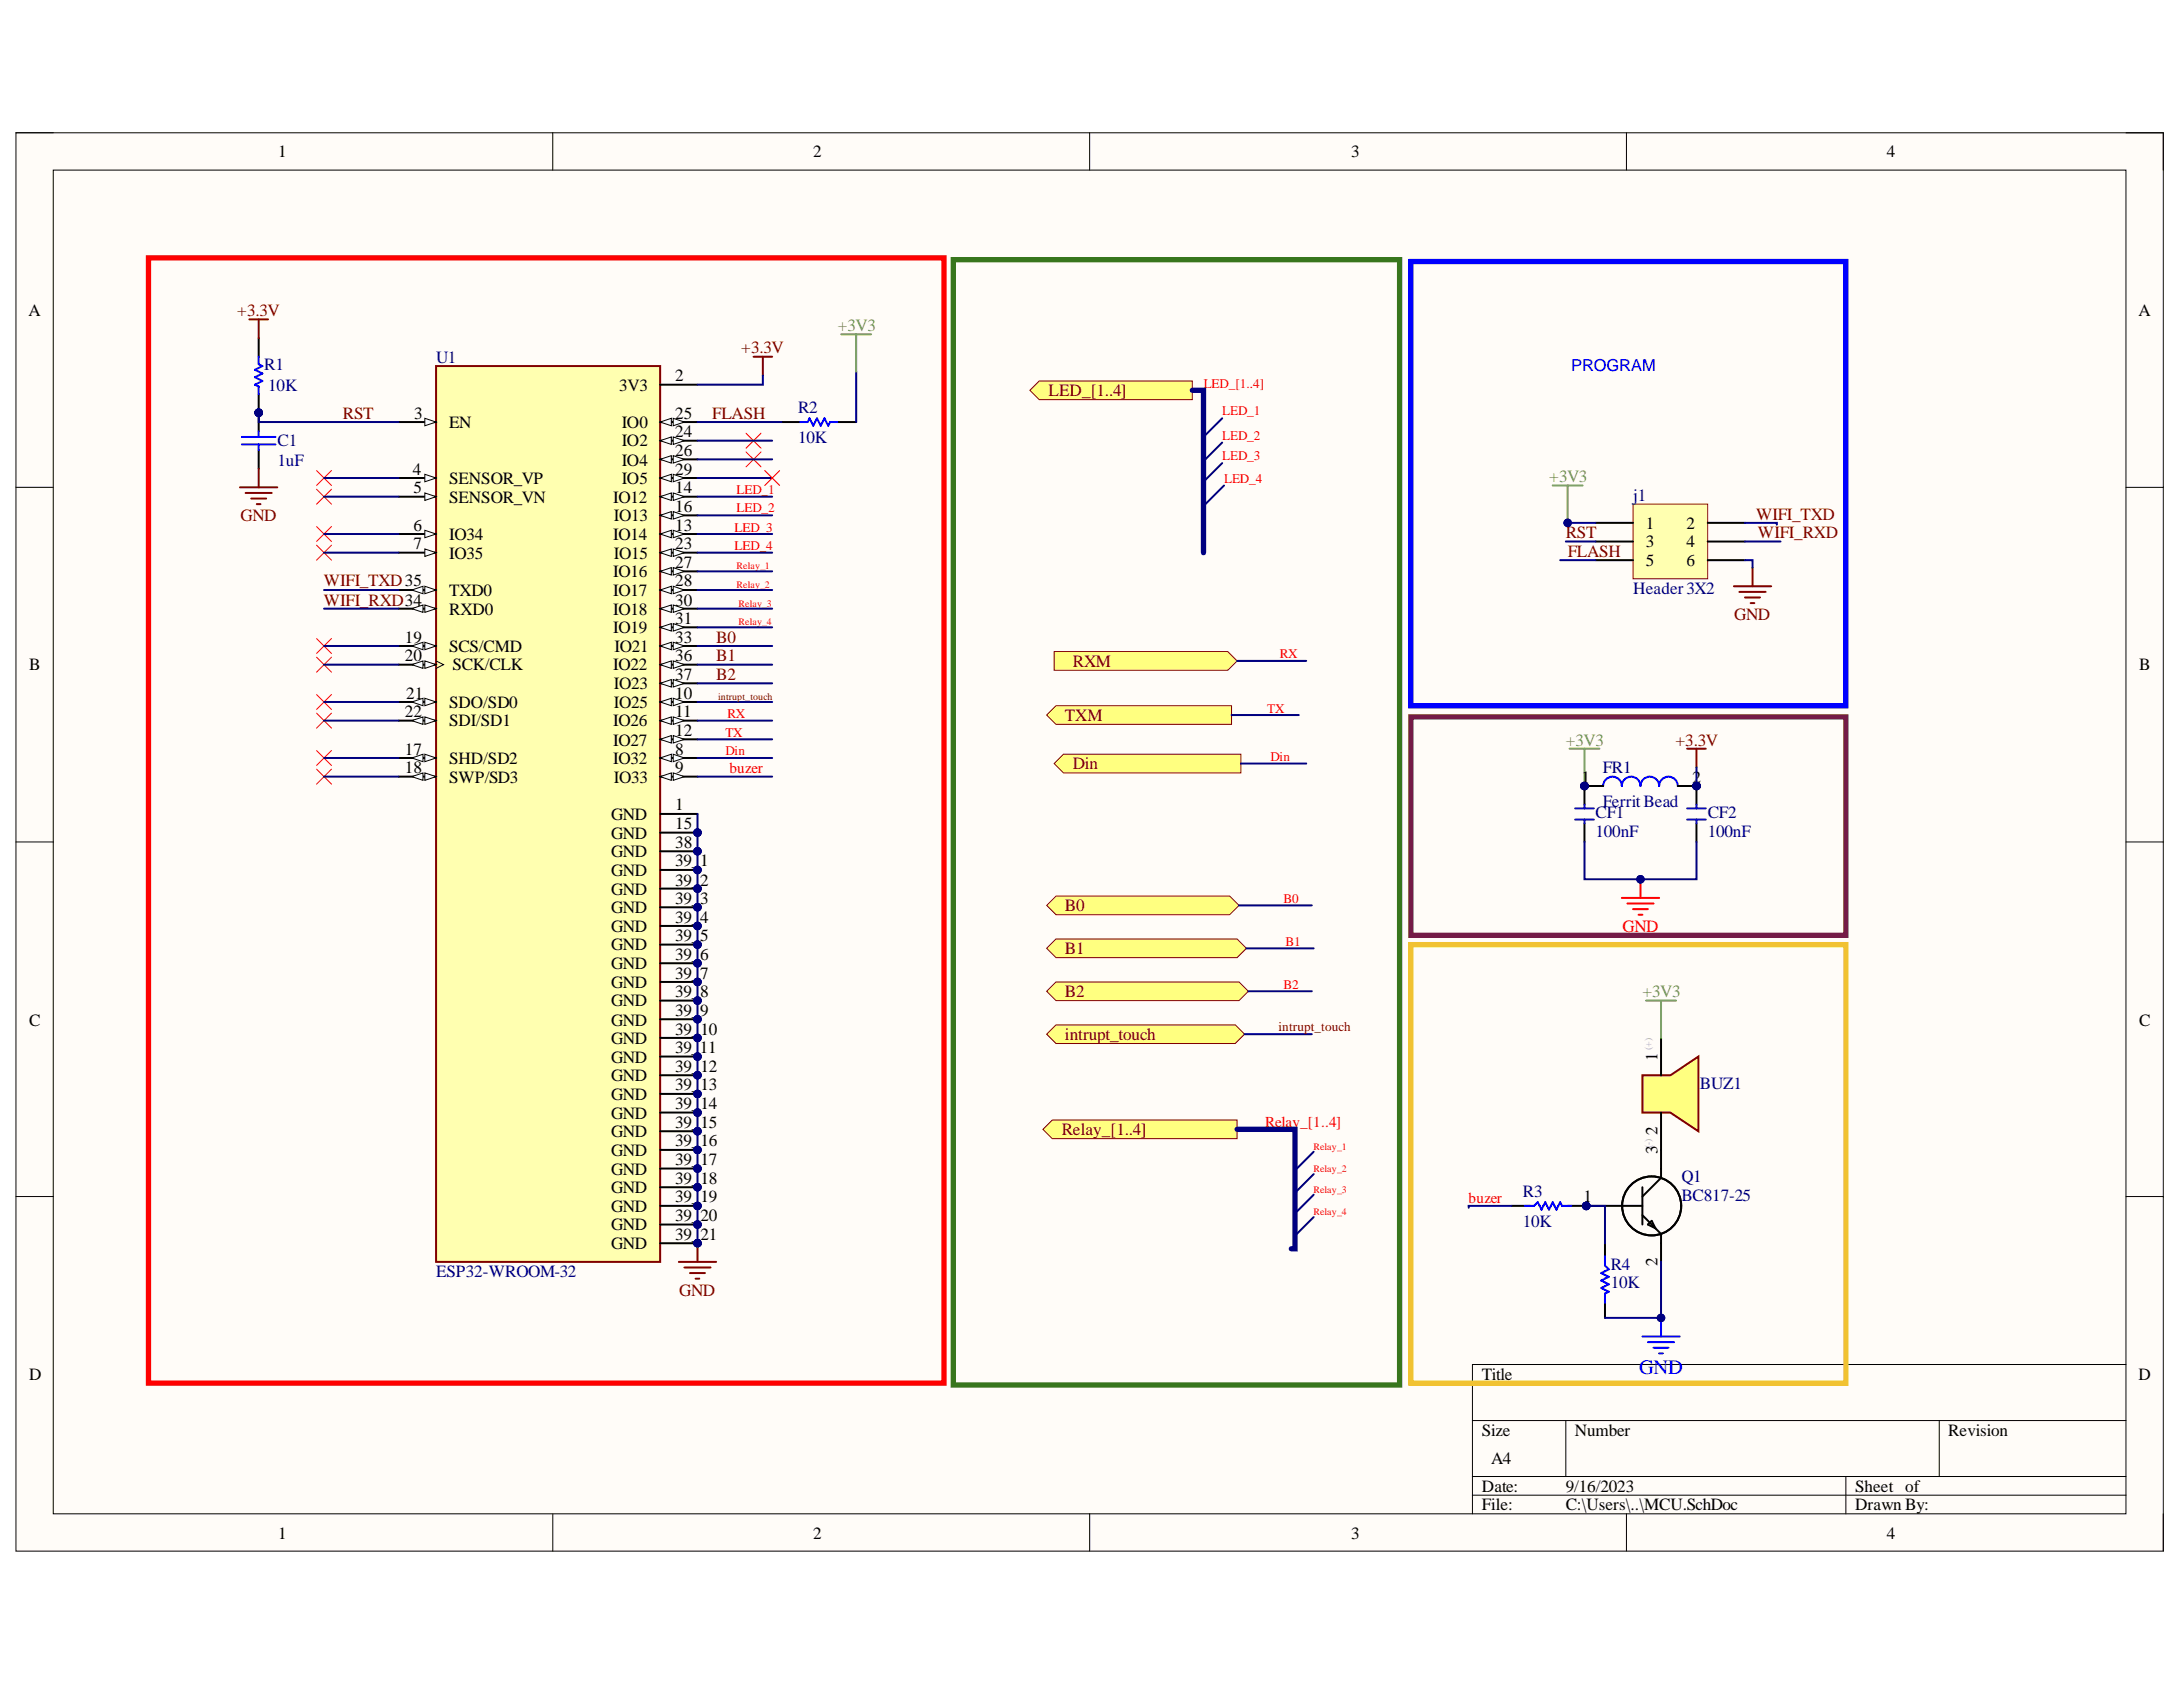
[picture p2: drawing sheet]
<svg xmlns="http://www.w3.org/2000/svg" width="279mm" height="216mm" viewBox="0 0 279 216" stroke-linecap="round" stroke-linejoin="round" font-family="sans-serif">
<defs><g id="words">
<text font-size="2.6" fill="#00f" x="209.8" y="175.8">GND</text>
<g font-size="2.2">
<text x="35.6" y="20.1">1</text>
<text x="104.1" y="20.1">2</text>
<text x="172.9" y="20.1">3</text>
<text x="241.5" y="20.1">4</text>
<text x="3.6" y="40.4">A</text>
<text x="273.7" y="40.4">A</text>
<text x="53" y="53.6">3</text>
<text x="79.2" y="50">3V3</text>
<text x="86.4" y="48.8">2</text>
<text x="86.4" y="53.6">25</text>
<text x="57.5" y="54.8">EN</text>
<text x="79.6" y="54.8">IO0</text>
<text x="79.6" y="57.1">IO2</text>
<text x="79.6" y="59.6">IO4</text>
<text x="86.4" y="56">24</text>
<text x="86.4" y="58.3">26</text>
<text x="52.8" y="60.8">4</text>
<text x="52.9" y="63.1">5</text>
<text x="57.5" y="62">SENSOR_VP</text>
<text x="57.5" y="64.3">SENSOR_VN</text>
<text x="78.5" y="64.3">IO12</text>
<text x="79.6" y="62">IO5</text>
<text x="86.4" y="60.8">29</text>
<text x="86.4" y="63.1">14</text>
<text x="86.4" y="65.5">16</text>
<text x="52.9" y="68">6</text>
<text x="52.9" y="70.3">7</text>
<text x="57.5" y="69.1">IO34</text>
<text x="57.5" y="71.5">IO35</text>
<text x="78.5" y="69.1">IO14</text>
<text x="78.6" y="66.7">IO13</text>
<text x="78.6" y="71.5">IO15</text>
<text x="86.4" y="68">13</text>
<text x="86.4" y="70.3">23</text>
<text x="210.6" y="67.7">1</text>
<text x="210.6" y="70.1">3</text>
<text x="215.9" y="67.7">2</text>
<text x="215.9" y="70.1">4</text>
<text x="57.5" y="76.2">TXD0</text>
<text x="78.5" y="73.9">IO16</text>
<text x="78.5" y="76.2">IO17</text>
<text x="86.4" y="72.7">27</text>
<text x="86.4" y="75">28</text>
<text x="86.4" y="77.5">30</text>
<text x="210.6" y="72.4">5</text>
<text x="215.9" y="72.4">6</text>
<text x="51.8" y="82.2">19</text>
<text x="57.5" y="78.7">RXD0</text>
<text x="57.5" y="83.4">SCS/CMD</text>
<text x="78.5" y="78.7">IO18</text>
<text x="78.5" y="81">IO19</text>
<text x="78.6" y="83.4">IO21</text>
<text x="86.4" y="79.9">31</text>
<text x="86.4" y="82.2">33</text>
<text x="3.7" y="85.8">B</text>
<text x="51.8" y="84.6">20</text>
<text x="52" y="89.4">21</text>
<text x="57.9" y="85.8">SCK/CLK</text>
<text x="78.5" y="85.8">IO22</text>
<text x="78.6" y="88.2">IO23</text>
<text x="86.4" y="84.6">36</text>
<text x="86.4" y="87">37</text>
<text x="86.4" y="89.4">10</text>
<text x="273.8" y="85.8">B</text>
<text x="51.8" y="91.8">22</text>
<text x="57.5" y="90.6">SDO/SD0</text>
<text x="57.5" y="93">SDI/SD1</text>
<text x="78.5" y="93">IO26</text>
<text x="78.5" y="95.4">IO27</text>
<text x="78.6" y="90.6">IO25</text>
<text x="86.4" y="91.8">11</text>
<text x="86.4" y="94.1">12</text>
<text x="51.8" y="96.6">17</text>
<text x="51.8" y="99">18</text>
<text x="57.5" y="97.8">SHD/SD2</text>
<text x="57.5" y="100.1">SWP/SD3</text>
<text x="78.5" y="97.8">IO32</text>
<text x="78.6" y="100.1">IO33</text>
<text x="86.4" y="96.6">8</text>
<text x="86.4" y="99">9</text>
<text x="202.4" y="100.1">1</text>
<text x="216.6" y="100.1">2</text>
<text x="78.2" y="105">GND</text>
<text x="78.2" y="107.3">GND</text>
<text x="86.4" y="103.7">1</text>
<text x="86.4" y="106.1">15</text>
<text x="78.2" y="109.7">GND</text>
<text x="78.2" y="112.1">GND</text>
<text x="86.4" y="108.5">38</text>
<text x="86.4" y="110.9">39_</text>
<text x="86.4" y="113.3">39_</text>
<text x="89.6" y="110.9">1</text>
<text x="89.6" y="113.3">2</text>
<text x="78.2" y="114.5">GND</text>
<text x="78.2" y="116.9">GND</text>
<text x="78.2" y="119.2">GND</text>
<text x="86.4" y="115.7">39_</text>
<text x="86.4" y="118.1">39_</text>
<text x="89.6" y="115.7">3</text>
<text x="89.6" y="118.1">4</text>
<text x="78.2" y="121.6">GND</text>
<text x="78.2" y="124.1">GND</text>
<text x="86.4" y="120.4">39_</text>
<text x="86.4" y="122.9">39_</text>
<text x="86.4" y="125.2">39_</text>
<text x="89.6" y="120.4">5</text>
<text x="89.6" y="122.9">6</text>
<text x="89.6" y="125.2">7</text>
<text x="3.7" y="131.2">C</text>
<text x="78.2" y="126.4">GND</text>
<text x="78.2" y="128.8">GND</text>
<text x="78.2" y="131.2">GND</text>
<text x="86.4" y="127.6">39_</text>
<text x="86.4" y="130">39_</text>
<text x="89.6" y="127.6">8</text>
<text x="89.6" y="130">9</text>
<text x="273.8" y="131.2">C</text>
<text x="78.2" y="133.6">GND</text>
<text x="78.2" y="136">GND</text>
<text x="86.4" y="132.4">39_10</text>
<text x="86.4" y="134.8">39_11</text>
<text x="86.4" y="137.2">39_12</text>
<text x="212.2" y="135.7" transform="rotate(-90 212.2 135.7)">1</text>
<text x="78.2" y="138.3">GND</text>
<text x="78.2" y="140.8">GND</text>
<text x="78.2" y="143.2">GND</text>
<text x="86.4" y="139.5">39_13</text>
<text x="86.4" y="142">39_14</text>
<text x="78.2" y="145.5">GND</text>
<text x="78.2" y="147.9">GND</text>
<text x="86.4" y="144.3">39_15</text>
<text x="86.4" y="146.7">39_16</text>
<text x="86.4" y="149.1">39_17</text>
<text x="212.2" y="147.6" transform="rotate(-90 212.2 147.6)">3</text>
<text x="212.2" y="145.3" transform="rotate(-90 212.2 145.3)">2</text>
<text x="78.2" y="150.3">GND</text>
<text x="78.2" y="152.7">GND</text>
<text x="78.2" y="155.1">GND</text>
<text x="86.4" y="151.5">39_18</text>
<text x="86.4" y="153.9">39_19</text>
<text x="202.7" y="153.9">1</text>
<text x="78.2" y="157.4">GND</text>
<text x="78.2" y="159.9">GND</text>
<text x="86.4" y="156.3">39_20</text>
<text x="86.4" y="158.7">39_21</text>
<text x="212.2" y="162" transform="rotate(-90 212.2 162)">2</text>
<text x="3.7" y="176.6">D</text>
<text x="189.7" y="176.6">Title</text>
<text x="273.7" y="176.6">D</text>
<text x="189.7" y="183.7">Size</text>
<text x="201.6" y="183.7">Number</text>
<text x="249.4" y="183.7">Revision</text>
<text x="189.7" y="190.9">Date:</text>
<text x="190.8" y="187.4">A4</text>
<text x="200.4" y="190.9">9/16/2023</text>
<text x="237.4" y="190.9">Sheet of</text>
<text x="35.6" y="196.9">1</text>
<text x="104.1" y="196.9">2</text>
<text x="172.9" y="196.9">3</text>
<text x="189.7" y="193.3">File:</text>
<text x="200.4" y="193.3">C:\Users\..\MCU.SchDoc</text>
<text x="237.4" y="193.3">Drawn By:</text>
<text x="241.5" y="196.9">4</text>
</g>
<g font-size="2.2" fill="#800000">
<text x="30.4" y="40.4">+3.3V</text>
<text x="94.9" y="45.2">+3.3V</text>
<text x="43.9" y="53.6">RST</text>
<text x="91.2" y="53.6">FLASH</text>
<text x="134.2" y="50.7">LED_[1..4]</text>
<text x="30.8" y="66.7">GND</text>
<text x="200.4" y="68.9">RST</text>
<text x="200.7" y="71.2">FLASH</text>
<text x="224.8" y="66.5">WIFI_TXD</text>
<text x="225" y="68.9">WIFI_RXD</text>
<text x="41.4" y="75">WIFI_TXD35</text>
<text x="41.4" y="77.5">WIFI_RXD34</text>
<text x="91.7" y="82.2">B0</text>
<text x="222" y="79.4">GND</text>
<text x="91.7" y="84.6">B1</text>
<text x="91.7" y="87">B2</text>
<text x="137.3" y="85.4">RXM</text>
<text x="136.3" y="92.3">TXM</text>
<text x="214.4" y="95.4">+3.3V</text>
<text x="137.3" y="98.5">Din</text>
<text x="136.3" y="116.6">B0</text>
<text x="136.3" y="122.1">B1</text>
<text x="136.3" y="127.6">B2</text>
<text x="136.3" y="133.1">intrupt_touch</text>
<text x="135.9" y="145.3">Relay_[1..4]</text>
<text x="86.9" y="165.8">GND</text>
</g>
<g font-size="2.2" fill="#000080">
<text x="33.8" y="47.3">R1</text>
<text x="55.8" y="46.4">U1</text>
<text x="34.3" y="50">10K</text>
<text x="102.1" y="52.8">R2</text>
<text x="35.5" y="59.6">1uF</text>
<text x="35.5" y="57.1">C1</text>
<text x="102.1" y="56.7">10K</text>
<text x="209" y="64.1">j1</text>
<text x="209" y="76.1">Header3X2</text>
<text x="205.1" y="99">FR1</text>
<text x="204.2" y="107.1">100nF</text>
<text x="204.2" y="104.7">CF1</text>
<text x="205.1" y="103.3">Ferrit Bead</text>
<text x="218.6" y="107.1">100nF</text>
<text x="218.6" y="104.7">CF2</text>
<text x="217.6" y="139.4">BUZ1</text>
<text x="194.9" y="153.2">R3</text>
<text x="215.2" y="151.3">Q1</text>
<text x="215.2" y="153.6">BC817-25</text>
<text x="194.9" y="157">10K</text>
<text x="55.8" y="163.4">ESP32-WROOM-32</text>
<text x="206.1" y="164.9">10K</text>
<text x="206.1" y="162.5">R4</text>
</g>
<g font-size="2.2" fill="#6aa84f">
<text x="107.2" y="42.3">+3V3</text>
<text x="198.3" y="61.7">+3V3</text>
<text x="200.4" y="95.4">+3V3</text>
<text x="210.2" y="127.6">+3V3</text>
</g>
<text font-size="2.2" fill="#f00" x="207.7" y="119.2">GND</text>
<text font-size="2.1" fill="#00f" x="201.1" y="47.4">PROGRAM</text>
<g font-size="1.9" fill="#f00">
<text x="93.4" y="99">buzer</text>
<text x="161.9" y="144.2">Relay_[1..4]</text>
<text x="188" y="154">buzer</text>
</g>
<g font-size="1.7" fill="#f00">
<text x="154.1" y="49.6">LED_[1..4]</text>
<text x="156.4" y="53.2">LED_1</text>
<text x="156.4" y="56.3">LED_2</text>
<text x="156.4" y="58.9">LED_3</text>
<text x="94.3" y="63.2">LED_1</text>
<text x="94.3" y="65.6">LED_2</text>
<text x="156.7" y="61.8">LED_4</text>
<text x="94" y="68">LED_3</text>
<text x="94" y="70.4">LED_4</text>
<text x="163.8" y="84.3">RX</text>
<text x="92.8" y="94.3">TX</text>
<text x="93.1" y="91.9">RX</text>
<text x="162.2" y="91.2">TX</text>
<text x="92.8" y="96.7">Din</text>
<text x="162.6" y="97.4">Din</text>
<text x="164.3" y="115.5">B0</text>
<text x="164.5" y="121">B1</text>
<text x="164.3" y="126.5">B2</text>
</g>
<text font-size="1.7" fill="#800000" x="163.6" y="132">intrupt_touch</text>
<g font-size="1.3" fill="#f00">
<text x="94.3" y="72.9">Relay_1</text>
<text x="94.3" y="75.3">Relay_2</text>
<text x="94.5" y="77.7">Relay_3</text>
<text x="94.5" y="80">Relay_4</text>
<text x="168.1" y="147.1">Relay_1</text>
<text x="168.1" y="150">Relay_2</text>
<text x="168.1" y="152.6">Relay_3</text>
<text x="168.1" y="155.5">Relay_4</text>
</g>
<text font-size="1.3" fill="#800000" x="91.9" y="89.6">intrupt_touch</text>
<g font-size="1.3" fill="#b2b0ad">
<text x="211.4" y="134.4" transform="rotate(-90 211.4 134.4)">(+)</text>
<text x="211.4" y="147" transform="rotate(-90 211.4 147)">(-)</text>
</g>
</g></defs>
<path d="M2 17h274.9v181.5h-274.9z" fill-rule="evenodd" fill="#fffcf8"/>
<path d="M2 17h274.9v181.5h-274.9z" fill="none" stroke="#000" stroke-width=".13"/>
<path d="M6.8 21.8h265.3v171.9h-265.3z" fill-rule="evenodd" fill="#fffcf8"/>
<g fill="none" stroke="#000" stroke-width=".13">
<path d="M2 17h4.8M70.7 17v4.8M139.5 17v4.8M208.2 17v4.8M272.1 17h4.8v4.8M6.8 21.8h265.3v171.9h-265.3zM2 62.4h4.8M272.1 62.4h4.8M2 107.8h4.8M272.1 107.8h4.8M2 153.1h4.8M272.1 153.1h4.8"/>
<path d="M272.1 174.6h-83.6v19.1M70.8 193.7v4.8M139.5 193.7v4.8M188.5 181.8h83.6M188.5 189h83.6M188.5 191.4h83.6M200.4 181.8v7.2M208.2 193.7v4.8M236.3 189v4.7M248.2 181.8v7.2M276.9 193.7v4.8"/>
</g>
<circle cx="33.1" cy="52.8" r=".48" fill="#000080"/>
<circle cx="33.1" cy="52.8" r=".48" fill="none" stroke="#000080" stroke-width=".13"/>
<path d="M33.1 43.3v2.4M33.1 50.4v2.4" fill="none" stroke="#000" stroke-width=".25"/>
<circle cx="33.1" cy="52.8" r=".48" fill="#000080"/>
<circle cx="33.1" cy="52.8" r=".48" fill="none" stroke="#000080" stroke-width=".13"/>
<path d="M33.1 45.7v.9l.5 .2-1 .5 1 .5-1 .5 1 .5-1 .4 .5 .3v.9M102.4 54h1l.2-.5 .5 1 .5-1 .4 1 .5-1 .5 1 .2-.5h1" fill="none" stroke="#00f" stroke-width=".25"/>
<path d="M100 54h2.4M107.2 54h2.4" fill="none" stroke="#000" stroke-width=".25"/>
<path d="M95.5 55.4l1.9 2M97.4 55.4l-1.9 2" fill="none" stroke="#f00" stroke-width=".13"/>
<circle cx="33.1" cy="52.8" r=".48" fill="#000080"/>
<circle cx="33.1" cy="52.8" r=".48" fill="none" stroke="#000080" stroke-width=".13"/>
<path d="M33.1 52.8v2.4M33.1 57.6v2.4" fill="none" stroke="#000" stroke-width=".25"/>
<circle cx="33.1" cy="52.8" r=".48" fill="#000080"/>
<circle cx="33.1" cy="52.8" r=".48" fill="none" stroke="#000080" stroke-width=".13"/>
<path d="M31 55.9h4.3M31 56.9h4.3M33.1 55.2v.7M33.1 56.9v.7" fill="none" stroke="#00f" stroke-width=".25"/>
<path d="M95.5 57.8l1.9 1.9M97.4 57.8l-1.9 1.9M40.5 60.2l1.9 1.9M40.5 62.6l1.9 1.9M40.5 67.4l1.9 1.9M40.5 69.8l1.9 1.9M42.4 60.2l-1.9 1.9M42.4 62.6l-1.9 1.9M42.4 67.4l-1.9 1.9M42.4 69.8l-1.9 1.9" fill="none" stroke="#f00" stroke-width=".13"/>
<path d="M33.1 60v2.4M30.7 62.4h4.8M31.4 63.1h3.4M32.2 63.8h1.9M32.9 64.5h.4" fill="none" stroke="#800000" stroke-width=".25"/>
<circle cx="89.3" cy="106.6" r=".48" fill="#000080"/>
<circle cx="89.3" cy="106.6" r=".48" fill="none" stroke="#000080" stroke-width=".13"/>
<circle cx="89.3" cy="108.9" r=".48" fill="#000080"/>
<circle cx="89.3" cy="108.9" r=".48" fill="none" stroke="#000080" stroke-width=".13"/>
<circle cx="89.3" cy="111.3" r=".48" fill="#000080"/>
<circle cx="89.3" cy="111.3" r=".48" fill="none" stroke="#000080" stroke-width=".13"/>
<circle cx="89.3" cy="113.7" r=".48" fill="#000080"/>
<circle cx="89.3" cy="113.7" r=".48" fill="none" stroke="#000080" stroke-width=".13"/>
<circle cx="89.3" cy="116.1" r=".48" fill="#000080"/>
<circle cx="89.3" cy="116.1" r=".48" fill="none" stroke="#000080" stroke-width=".13"/>
<circle cx="89.3" cy="118.5" r=".48" fill="#000080"/>
<circle cx="89.3" cy="118.5" r=".48" fill="none" stroke="#000080" stroke-width=".13"/>
<circle cx="89.3" cy="120.9" r=".48" fill="#000080"/>
<circle cx="89.3" cy="120.9" r=".48" fill="none" stroke="#000080" stroke-width=".13"/>
<circle cx="89.3" cy="123.3" r=".48" fill="#000080"/>
<circle cx="89.3" cy="123.3" r=".48" fill="none" stroke="#000080" stroke-width=".13"/>
<circle cx="89.3" cy="125.7" r=".48" fill="#000080"/>
<circle cx="89.3" cy="125.7" r=".48" fill="none" stroke="#000080" stroke-width=".13"/>
<circle cx="89.3" cy="128.1" r=".48" fill="#000080"/>
<circle cx="89.3" cy="128.1" r=".48" fill="none" stroke="#000080" stroke-width=".13"/>
<circle cx="89.3" cy="130.4" r=".48" fill="#000080"/>
<circle cx="89.3" cy="130.4" r=".48" fill="none" stroke="#000080" stroke-width=".13"/>
<circle cx="89.3" cy="132.8" r=".48" fill="#000080"/>
<circle cx="89.3" cy="132.8" r=".48" fill="none" stroke="#000080" stroke-width=".13"/>
<circle cx="89.3" cy="135.2" r=".48" fill="#000080"/>
<circle cx="89.3" cy="135.2" r=".48" fill="none" stroke="#000080" stroke-width=".13"/>
<circle cx="89.3" cy="137.6" r=".48" fill="#000080"/>
<circle cx="89.3" cy="137.6" r=".48" fill="none" stroke="#000080" stroke-width=".13"/>
<circle cx="89.3" cy="140" r=".48" fill="#000080"/>
<circle cx="89.3" cy="140" r=".48" fill="none" stroke="#000080" stroke-width=".13"/>
<circle cx="89.3" cy="142.4" r=".48" fill="#000080"/>
<circle cx="89.3" cy="142.4" r=".48" fill="none" stroke="#000080" stroke-width=".13"/>
<circle cx="89.3" cy="144.8" r=".48" fill="#000080"/>
<circle cx="89.3" cy="144.8" r=".48" fill="none" stroke="#000080" stroke-width=".13"/>
<circle cx="89.3" cy="147.2" r=".48" fill="#000080"/>
<circle cx="89.3" cy="147.2" r=".48" fill="none" stroke="#000080" stroke-width=".13"/>
<circle cx="89.3" cy="149.5" r=".48" fill="#000080"/>
<circle cx="89.3" cy="149.5" r=".48" fill="none" stroke="#000080" stroke-width=".13"/>
<circle cx="89.3" cy="151.9" r=".48" fill="#000080"/>
<circle cx="89.3" cy="151.9" r=".48" fill="none" stroke="#000080" stroke-width=".13"/>
<circle cx="89.3" cy="154.3" r=".48" fill="#000080"/>
<circle cx="89.3" cy="154.3" r=".48" fill="none" stroke="#000080" stroke-width=".13"/>
<circle cx="89.3" cy="156.7" r=".48" fill="#000080"/>
<circle cx="89.3" cy="156.7" r=".48" fill="none" stroke="#000080" stroke-width=".13"/>
<circle cx="89.3" cy="159.1" r=".48" fill="#000080"/>
<circle cx="89.3" cy="159.1" r=".48" fill="none" stroke="#000080" stroke-width=".13"/>
<path d="M55.8 46.8h28.7v114.7h-28.7z" fill-rule="evenodd" fill="#ffffb0"/>
<path d="M55.8 46.8h28.7v114.7h-28.7z" fill="none" stroke="#800000" stroke-width=".25"/>
<path d="M51 54h4.8" fill="none" stroke="#000" stroke-width=".25"/>
<path d="M54.4 53.5l1.4 .5-1.4 .5z" fill="#f8fcff"/>
<path d="M54.4 53.5l1.4 .5-1.4 .5z" fill="none" stroke="#000" stroke-width=".13"/>
<path d="M51 61.2h4.8" fill="none" stroke="#000" stroke-width=".25"/>
<path d="M54.4 60.7l1.4 .5-1.4 .5z" fill="#f8fcff"/>
<path d="M54.4 60.7l1.4 .5-1.4 .5z" fill="none" stroke="#000" stroke-width=".13"/>
<path d="M51 63.6h4.8" fill="none" stroke="#000" stroke-width=".25"/>
<path d="M54.4 63.1l1.4 .5-1.4 .4z" fill="#f8fcff"/>
<path d="M54.4 63.1l1.4 .5-1.4 .4z" fill="none" stroke="#000" stroke-width=".13"/>
<path d="M51 68.3h4.8" fill="none" stroke="#000" stroke-width=".25"/>
<path d="M54.4 67.9l1.4 .4-1.4 .5z" fill="#f8fcff"/>
<path d="M54.4 67.9l1.4 .4-1.4 .5z" fill="none" stroke="#000" stroke-width=".13"/>
<path d="M51 70.7h4.8" fill="none" stroke="#000" stroke-width=".25"/>
<path d="M54.4 70.3l1.4 .4-1.4 .5z" fill="#f8fcff"/>
<path d="M54.4 70.3l1.4 .4-1.4 .5z" fill="none" stroke="#000" stroke-width=".13"/>
<path d="M51 75.5h4.8" fill="none" stroke="#000" stroke-width=".25"/>
<path d="M54.4 75l1.4 .5-1.4 .5z" fill="#f8fcff"/>
<path d="M54.4 75l1.4 .5-1.4 .5z" fill="none" stroke="#000" stroke-width=".13"/>
<path d="M52.7 75.5l1.4-.5v1z" fill="#f8fcff"/>
<path d="M52.7 75.5l1.4-.5v1z" fill="none" stroke="#000" stroke-width=".13"/>
<path d="M51 77.9h4.8" fill="none" stroke="#000" stroke-width=".25"/>
<path d="M54.4 77.4l1.4 .5-1.4 .5z" fill="#f8fcff"/>
<path d="M54.4 77.4l1.4 .5-1.4 .5z" fill="none" stroke="#000" stroke-width=".13"/>
<path d="M52.7 77.9l1.4-.5v1z" fill="#f8fcff"/>
<path d="M52.7 77.9l1.4-.5v1z" fill="none" stroke="#000" stroke-width=".13"/>
<path d="M51 82.7h4.8" fill="none" stroke="#000" stroke-width=".25"/>
<path d="M54.4 82.2l1.4 .5-1.4 .5z" fill="#f8fcff"/>
<path d="M54.4 82.2l1.4 .5-1.4 .5z" fill="none" stroke="#000" stroke-width=".13"/>
<path d="M52.7 82.7l1.4-.5v1z" fill="#f8fcff"/>
<path d="M52.7 82.7l1.4-.5v1z" fill="none" stroke="#000" stroke-width=".13"/>
<path d="M51 85.1h4.8" fill="none" stroke="#000" stroke-width=".25"/>
<path d="M54.4 84.6l1.4 .5-1.4 .4z" fill="#f8fcff"/>
<path d="M54.4 84.6l1.4 .5-1.4 .4z" fill="none" stroke="#000" stroke-width=".13"/>
<path d="M52.7 85.1l1.4-.5v.9z" fill="#f8fcff"/>
<path d="M52.7 85.1l1.4-.5v.9zM55.8 84.6l1 .5-1 .4" fill="none" stroke="#000" stroke-width=".13"/>
<path d="M51 89.8h4.8" fill="none" stroke="#000" stroke-width=".25"/>
<path d="M54.4 89.4l1.4 .4-1.4 .5z" fill="#f8fcff"/>
<path d="M54.4 89.4l1.4 .4-1.4 .5z" fill="none" stroke="#000" stroke-width=".13"/>
<path d="M52.7 89.8l1.4-.4v.9z" fill="#f8fcff"/>
<path d="M52.7 89.8l1.4-.4v.9z" fill="none" stroke="#000" stroke-width=".13"/>
<path d="M51 92.2h4.8" fill="none" stroke="#000" stroke-width=".25"/>
<path d="M54.4 91.8l1.4 .4-1.4 .5z" fill="#f8fcff"/>
<path d="M54.4 91.8l1.4 .4-1.4 .5z" fill="none" stroke="#000" stroke-width=".13"/>
<path d="M52.7 92.2l1.4-.4v.9z" fill="#f8fcff"/>
<path d="M52.7 92.2l1.4-.4v.9z" fill="none" stroke="#000" stroke-width=".13"/>
<path d="M51 97h4.8" fill="none" stroke="#000" stroke-width=".25"/>
<path d="M54.4 96.5l1.4 .5-1.4 .5z" fill="#f8fcff"/>
<path d="M54.4 96.5l1.4 .5-1.4 .5z" fill="none" stroke="#000" stroke-width=".13"/>
<path d="M52.7 97l1.4-.5v1z" fill="#f8fcff"/>
<path d="M52.7 97l1.4-.5v1z" fill="none" stroke="#000" stroke-width=".13"/>
<path d="M51 99.4h4.8" fill="none" stroke="#000" stroke-width=".25"/>
<path d="M54.4 98.9l1.4 .5-1.4 .5z" fill="#f8fcff"/>
<path d="M54.4 98.9l1.4 .5-1.4 .5z" fill="none" stroke="#000" stroke-width=".13"/>
<path d="M52.7 99.4l1.4-.5v1z" fill="#f8fcff"/>
<path d="M52.7 99.4l1.4-.5v1z" fill="none" stroke="#000" stroke-width=".13"/>
<path d="M84.5 49.2h4.8M84.5 54h4.8" fill="none" stroke="#000" stroke-width=".25"/>
<path d="M84.5 54l1.4-.5v1z" fill="#f8fcff"/>
<path d="M84.5 54l1.4-.5v1z" fill="none" stroke="#000" stroke-width=".13"/>
<path d="M86.2 53.5l1.4 .5-1.4 .5z" fill="#f8fcff"/>
<path d="M86.2 53.5l1.4 .5-1.4 .5z" fill="none" stroke="#000" stroke-width=".13"/>
<path d="M84.5 56.4h4.8" fill="none" stroke="#000" stroke-width=".25"/>
<path d="M84.5 56.4l1.4-.5v1z" fill="#f8fcff"/>
<path d="M84.5 56.4l1.4-.5v1z" fill="none" stroke="#000" stroke-width=".13"/>
<path d="M86.2 55.9l1.4 .5-1.4 .5z" fill="#f8fcff"/>
<path d="M86.2 55.9l1.4 .5-1.4 .5z" fill="none" stroke="#000" stroke-width=".13"/>
<path d="M84.5 58.8h4.8" fill="none" stroke="#000" stroke-width=".25"/>
<path d="M84.5 58.8l1.4-.5v1z" fill="#f8fcff"/>
<path d="M84.5 58.8l1.4-.5v1z" fill="none" stroke="#000" stroke-width=".13"/>
<path d="M86.2 58.3l1.4 .5-1.4 .5z" fill="#f8fcff"/>
<path d="M86.2 58.3l1.4 .5-1.4 .5z" fill="none" stroke="#000" stroke-width=".13"/>
<path d="M84.5 61.2h4.8" fill="none" stroke="#000" stroke-width=".25"/>
<path d="M84.5 61.2l1.4-.5v1z" fill="#f8fcff"/>
<path d="M84.5 61.2l1.4-.5v1z" fill="none" stroke="#000" stroke-width=".13"/>
<path d="M86.2 60.7l1.4 .5-1.4 .5z" fill="#f8fcff"/>
<path d="M86.2 60.7l1.4 .5-1.4 .5z" fill="none" stroke="#000" stroke-width=".13"/>
<path d="M84.5 63.6h4.8" fill="none" stroke="#000" stroke-width=".25"/>
<path d="M84.5 63.6l1.4-.5v.9z" fill="#f8fcff"/>
<path d="M84.5 63.6l1.4-.5v.9z" fill="none" stroke="#000" stroke-width=".13"/>
<path d="M86.2 63.1l1.4 .5-1.4 .4z" fill="#f8fcff"/>
<path d="M86.2 63.1l1.4 .5-1.4 .4z" fill="none" stroke="#000" stroke-width=".13"/>
<path d="M84.5 66h4.8" fill="none" stroke="#000" stroke-width=".25"/>
<path d="M84.5 66l1.4-.5v.9z" fill="#f8fcff"/>
<path d="M84.5 66l1.4-.5v.9z" fill="none" stroke="#000" stroke-width=".13"/>
<path d="M86.2 65.5l1.4 .5-1.4 .4z" fill="#f8fcff"/>
<path d="M86.2 65.5l1.4 .5-1.4 .4z" fill="none" stroke="#000" stroke-width=".13"/>
<path d="M84.5 68.3h4.8" fill="none" stroke="#000" stroke-width=".25"/>
<path d="M84.5 68.3l1.4-.4v.9z" fill="#f8fcff"/>
<path d="M84.5 68.3l1.4-.4v.9z" fill="none" stroke="#000" stroke-width=".13"/>
<path d="M86.2 67.9l1.4 .4-1.4 .5z" fill="#f8fcff"/>
<path d="M86.2 67.9l1.4 .4-1.4 .5z" fill="none" stroke="#000" stroke-width=".13"/>
<path d="M84.5 70.7h4.8" fill="none" stroke="#000" stroke-width=".25"/>
<path d="M84.5 70.7l1.4-.4v.9z" fill="#f8fcff"/>
<path d="M84.5 70.7l1.4-.4v.9z" fill="none" stroke="#000" stroke-width=".13"/>
<path d="M86.2 70.3l1.4 .4-1.4 .5z" fill="#f8fcff"/>
<path d="M86.2 70.3l1.4 .4-1.4 .5z" fill="none" stroke="#000" stroke-width=".13"/>
<path d="M84.5 73.1h4.8" fill="none" stroke="#000" stroke-width=".25"/>
<path d="M84.5 73.1l1.4-.5v1z" fill="#f8fcff"/>
<path d="M84.5 73.1l1.4-.5v1z" fill="none" stroke="#000" stroke-width=".13"/>
<path d="M86.2 72.6l1.4 .5-1.4 .5z" fill="#f8fcff"/>
<path d="M86.2 72.6l1.4 .5-1.4 .5z" fill="none" stroke="#000" stroke-width=".13"/>
<path d="M84.5 75.5h4.8" fill="none" stroke="#000" stroke-width=".25"/>
<path d="M84.5 75.5l1.4-.5v1z" fill="#f8fcff"/>
<path d="M84.5 75.5l1.4-.5v1z" fill="none" stroke="#000" stroke-width=".13"/>
<path d="M86.2 75l1.4 .5-1.4 .5z" fill="#f8fcff"/>
<path d="M86.2 75l1.4 .5-1.4 .5z" fill="none" stroke="#000" stroke-width=".13"/>
<path d="M84.5 77.9h4.8" fill="none" stroke="#000" stroke-width=".25"/>
<path d="M84.5 77.9l1.4-.5v1z" fill="#f8fcff"/>
<path d="M84.5 77.9l1.4-.5v1z" fill="none" stroke="#000" stroke-width=".13"/>
<path d="M86.2 77.4l1.4 .5-1.4 .5z" fill="#f8fcff"/>
<path d="M86.2 77.4l1.4 .5-1.4 .5z" fill="none" stroke="#000" stroke-width=".13"/>
<path d="M84.5 80.3h4.8" fill="none" stroke="#000" stroke-width=".25"/>
<path d="M84.5 80.3l1.4-.5v1z" fill="#f8fcff"/>
<path d="M84.5 80.3l1.4-.5v1z" fill="none" stroke="#000" stroke-width=".13"/>
<path d="M86.2 79.8l1.4 .5-1.4 .5z" fill="#f8fcff"/>
<path d="M86.2 79.8l1.4 .5-1.4 .5z" fill="none" stroke="#000" stroke-width=".13"/>
<path d="M84.5 82.7h4.8" fill="none" stroke="#000" stroke-width=".25"/>
<path d="M84.5 82.7l1.4-.5v1z" fill="#f8fcff"/>
<path d="M84.5 82.7l1.4-.5v1z" fill="none" stroke="#000" stroke-width=".13"/>
<path d="M86.2 82.2l1.4 .5-1.4 .5z" fill="#f8fcff"/>
<path d="M86.2 82.2l1.4 .5-1.4 .5z" fill="none" stroke="#000" stroke-width=".13"/>
<path d="M84.5 85.1h4.8" fill="none" stroke="#000" stroke-width=".25"/>
<path d="M84.5 85.1l1.4-.5v.9z" fill="#f8fcff"/>
<path d="M84.5 85.1l1.4-.5v.9z" fill="none" stroke="#000" stroke-width=".13"/>
<path d="M86.2 84.6l1.4 .5-1.4 .4z" fill="#f8fcff"/>
<path d="M86.2 84.6l1.4 .5-1.4 .4z" fill="none" stroke="#000" stroke-width=".13"/>
<path d="M84.5 87.5h4.8" fill="none" stroke="#000" stroke-width=".25"/>
<path d="M84.5 87.5l1.4-.5v.9z" fill="#f8fcff"/>
<path d="M84.5 87.5l1.4-.5v.9z" fill="none" stroke="#000" stroke-width=".13"/>
<path d="M86.2 87l1.4 .5-1.4 .4z" fill="#f8fcff"/>
<path d="M86.2 87l1.4 .5-1.4 .4z" fill="none" stroke="#000" stroke-width=".13"/>
<path d="M84.5 89.8h4.8" fill="none" stroke="#000" stroke-width=".25"/>
<path d="M84.5 89.8l1.4-.4v.9z" fill="#f8fcff"/>
<path d="M84.5 89.8l1.4-.4v.9z" fill="none" stroke="#000" stroke-width=".13"/>
<path d="M86.2 89.4l1.4 .4-1.4 .5z" fill="#f8fcff"/>
<path d="M86.2 89.4l1.4 .4-1.4 .5z" fill="none" stroke="#000" stroke-width=".13"/>
<path d="M84.5 92.2h4.8" fill="none" stroke="#000" stroke-width=".25"/>
<path d="M84.5 92.2l1.4-.4v.9z" fill="#f8fcff"/>
<path d="M84.5 92.2l1.4-.4v.9z" fill="none" stroke="#000" stroke-width=".13"/>
<path d="M86.2 91.8l1.4 .4-1.4 .5z" fill="#f8fcff"/>
<path d="M86.2 91.8l1.4 .4-1.4 .5z" fill="none" stroke="#000" stroke-width=".13"/>
<path d="M84.5 94.6h4.8" fill="none" stroke="#000" stroke-width=".25"/>
<path d="M84.5 94.6l1.4-.5v1z" fill="#f8fcff"/>
<path d="M84.5 94.6l1.4-.5v1z" fill="none" stroke="#000" stroke-width=".13"/>
<path d="M86.2 94.1l1.4 .5-1.4 .5z" fill="#f8fcff"/>
<path d="M86.2 94.1l1.4 .5-1.4 .5z" fill="none" stroke="#000" stroke-width=".13"/>
<path d="M84.5 97h4.8" fill="none" stroke="#000" stroke-width=".25"/>
<path d="M84.5 97l1.4-.5v1z" fill="#f8fcff"/>
<path d="M84.5 97l1.4-.5v1z" fill="none" stroke="#000" stroke-width=".13"/>
<path d="M86.2 96.5l1.4 .5-1.4 .5z" fill="#f8fcff"/>
<path d="M86.2 96.5l1.4 .5-1.4 .5z" fill="none" stroke="#000" stroke-width=".13"/>
<path d="M84.5 99.4h4.8" fill="none" stroke="#000" stroke-width=".25"/>
<path d="M84.5 99.4l1.4-.5v1z" fill="#f8fcff"/>
<path d="M84.5 99.4l1.4-.5v1z" fill="none" stroke="#000" stroke-width=".13"/>
<path d="M86.2 98.9l1.4 .5-1.4 .5z" fill="#f8fcff"/>
<path d="M86.2 98.9l1.4 .5-1.4 .5z" fill="none" stroke="#000" stroke-width=".13"/>
<path d="M84.5 104.2h4.8M84.5 106.6h4.8" fill="none" stroke="#000" stroke-width=".25"/>
<circle cx="89.3" cy="106.6" r=".48" fill="#000080"/>
<circle cx="89.3" cy="106.6" r=".48" fill="none" stroke="#000080" stroke-width=".13"/>
<path d="M84.5 108.9h4.8" fill="none" stroke="#000" stroke-width=".25"/>
<circle cx="89.3" cy="108.9" r=".48" fill="#000080"/>
<circle cx="89.3" cy="108.9" r=".48" fill="none" stroke="#000080" stroke-width=".13"/>
<path d="M84.5 111.3h4.8" fill="none" stroke="#000" stroke-width=".25"/>
<circle cx="89.3" cy="111.3" r=".48" fill="#000080"/>
<circle cx="89.3" cy="111.3" r=".48" fill="none" stroke="#000080" stroke-width=".13"/>
<path d="M84.5 113.7h4.8" fill="none" stroke="#000" stroke-width=".25"/>
<circle cx="89.3" cy="113.7" r=".48" fill="#000080"/>
<circle cx="89.3" cy="113.7" r=".48" fill="none" stroke="#000080" stroke-width=".13"/>
<path d="M84.5 116.1h4.8" fill="none" stroke="#000" stroke-width=".25"/>
<circle cx="89.3" cy="116.1" r=".48" fill="#000080"/>
<circle cx="89.3" cy="116.1" r=".48" fill="none" stroke="#000080" stroke-width=".13"/>
<path d="M84.5 118.5h4.8" fill="none" stroke="#000" stroke-width=".25"/>
<circle cx="89.3" cy="118.5" r=".48" fill="#000080"/>
<circle cx="89.3" cy="118.5" r=".48" fill="none" stroke="#000080" stroke-width=".13"/>
<path d="M84.5 120.9h4.8" fill="none" stroke="#000" stroke-width=".25"/>
<circle cx="89.3" cy="120.9" r=".48" fill="#000080"/>
<circle cx="89.3" cy="120.9" r=".48" fill="none" stroke="#000080" stroke-width=".13"/>
<path d="M84.5 123.3h4.8" fill="none" stroke="#000" stroke-width=".25"/>
<circle cx="89.3" cy="123.3" r=".48" fill="#000080"/>
<circle cx="89.3" cy="123.3" r=".48" fill="none" stroke="#000080" stroke-width=".13"/>
<path d="M84.5 125.7h4.8" fill="none" stroke="#000" stroke-width=".25"/>
<circle cx="89.3" cy="125.7" r=".48" fill="#000080"/>
<circle cx="89.3" cy="125.7" r=".48" fill="none" stroke="#000080" stroke-width=".13"/>
<path d="M84.5 128.1h4.8" fill="none" stroke="#000" stroke-width=".25"/>
<circle cx="89.3" cy="128.1" r=".48" fill="#000080"/>
<circle cx="89.3" cy="128.1" r=".48" fill="none" stroke="#000080" stroke-width=".13"/>
<path d="M84.5 130.4h4.8" fill="none" stroke="#000" stroke-width=".25"/>
<circle cx="89.3" cy="130.4" r=".48" fill="#000080"/>
<circle cx="89.3" cy="130.4" r=".48" fill="none" stroke="#000080" stroke-width=".13"/>
<path d="M84.5 132.8h4.8" fill="none" stroke="#000" stroke-width=".25"/>
<circle cx="89.3" cy="132.8" r=".48" fill="#000080"/>
<circle cx="89.3" cy="132.8" r=".48" fill="none" stroke="#000080" stroke-width=".13"/>
<path d="M84.5 135.2h4.8" fill="none" stroke="#000" stroke-width=".25"/>
<circle cx="89.3" cy="135.2" r=".48" fill="#000080"/>
<circle cx="89.3" cy="135.2" r=".48" fill="none" stroke="#000080" stroke-width=".13"/>
<path d="M84.5 137.6h4.8" fill="none" stroke="#000" stroke-width=".25"/>
<circle cx="89.3" cy="137.6" r=".48" fill="#000080"/>
<circle cx="89.3" cy="137.6" r=".48" fill="none" stroke="#000080" stroke-width=".13"/>
<path d="M84.5 140h4.8" fill="none" stroke="#000" stroke-width=".25"/>
<circle cx="89.3" cy="140" r=".48" fill="#000080"/>
<circle cx="89.3" cy="140" r=".48" fill="none" stroke="#000080" stroke-width=".13"/>
<path d="M84.5 142.4h4.8" fill="none" stroke="#000" stroke-width=".25"/>
<circle cx="89.3" cy="142.4" r=".48" fill="#000080"/>
<circle cx="89.3" cy="142.4" r=".48" fill="none" stroke="#000080" stroke-width=".13"/>
<path d="M84.5 144.8h4.8" fill="none" stroke="#000" stroke-width=".25"/>
<circle cx="89.3" cy="144.8" r=".48" fill="#000080"/>
<circle cx="89.3" cy="144.8" r=".48" fill="none" stroke="#000080" stroke-width=".13"/>
<path d="M84.5 147.2h4.8" fill="none" stroke="#000" stroke-width=".25"/>
<circle cx="89.3" cy="147.2" r=".48" fill="#000080"/>
<circle cx="89.3" cy="147.2" r=".48" fill="none" stroke="#000080" stroke-width=".13"/>
<path d="M84.5 149.6h4.8" fill="none" stroke="#000" stroke-width=".25"/>
<circle cx="89.3" cy="149.5" r=".48" fill="#000080"/>
<circle cx="89.3" cy="149.5" r=".48" fill="none" stroke="#000080" stroke-width=".13"/>
<path d="M84.5 151.9h4.8" fill="none" stroke="#000" stroke-width=".25"/>
<circle cx="89.3" cy="151.9" r=".48" fill="#000080"/>
<circle cx="89.3" cy="151.9" r=".48" fill="none" stroke="#000080" stroke-width=".13"/>
<path d="M84.5 154.3h4.8" fill="none" stroke="#000" stroke-width=".25"/>
<circle cx="89.3" cy="154.3" r=".48" fill="#000080"/>
<circle cx="89.3" cy="154.3" r=".48" fill="none" stroke="#000080" stroke-width=".13"/>
<path d="M84.5 156.7h4.8" fill="none" stroke="#000" stroke-width=".25"/>
<circle cx="89.3" cy="156.7" r=".48" fill="#000080"/>
<circle cx="89.3" cy="156.7" r=".48" fill="none" stroke="#000080" stroke-width=".13"/>
<path d="M84.5 159.1h4.8" fill="none" stroke="#000" stroke-width=".25"/>
<circle cx="89.3" cy="159.1" r=".48" fill="#000080"/>
<circle cx="89.3" cy="159.1" r=".48" fill="none" stroke="#000080" stroke-width=".13"/>
<path d="M40.5 81.7l1.9 1.9M40.5 84.1l1.9 1.9M40.5 88.9l1.9 1.9M40.5 91.3l1.9 1.9M40.5 96l1.9 2M40.5 98.4l1.9 1.9M42.4 81.7l-1.9 1.9M42.4 84.1l-1.9 1.9M42.4 88.9l-1.9 1.9M42.4 91.3l-1.9 1.9M42.4 96l-1.9 2M42.4 98.4l-1.9 1.9" fill="none" stroke="#f00" stroke-width=".13"/>
<path d="M89.3 159.1v2.4M86.9 161.5h4.8M87.6 162.2h3.3M88.3 162.9h1.9M89 163.6h.5" fill="none" stroke="#800000" stroke-width=".25"/>
<circle cx="89.3" cy="159.1" r=".48" fill="#000080"/>
<circle cx="89.3" cy="159.1" r=".48" fill="none" stroke="#000080" stroke-width=".13"/>
<path d="M131.8 50l1.2-1.2h19.6v2.3h-19.6z" fill-rule="evenodd" fill="#ffff80"/>
<path d="M131.8 50l1.2-1.2h19.6v2.3h-19.6z" fill="none" stroke="#800000" stroke-width=".13"/>
<path d="M134.9 83.4h22.2l1.2 1.2-1.2 1.2h-22.2z" fill-rule="evenodd" fill="#ffff80"/>
<path d="M134.9 83.4h22.2l1.2 1.2-1.2 1.2h-22.2z" fill="none" stroke="#800000" stroke-width=".13"/>
<path d="M134 91.5l1.2-1.2h22.4v2.4h-22.4z" fill-rule="evenodd" fill="#ffff80"/>
<path d="M134 91.5l1.2-1.2h22.4v2.4h-22.4z" fill="none" stroke="#800000" stroke-width=".13"/>
<path d="M134.9 97.7l1.2-1.2h22.7v2.4h-22.7z" fill-rule="evenodd" fill="#ffff80"/>
<path d="M134.9 97.7l1.2-1.2h22.7v2.4h-22.7z" fill="none" stroke="#800000" stroke-width=".13"/>
<path d="M134 115.9l1.2-1.2h22.2l1.2 1.2-1.2 1.2h-22.2z" fill-rule="evenodd" fill="#ffff80"/>
<path d="M134 115.9l1.2-1.2h22.2l1.2 1.2-1.2 1.2h-22.2z" fill="none" stroke="#800000" stroke-width=".13"/>
<path d="M135.2 120.2h23.1l1.2 1.2-1.2 1.2h-23.1l-1.2-1.2z" fill-rule="evenodd" fill="#ffff80"/>
<path d="M135.2 120.2h23.1l1.2 1.2-1.2 1.2h-23.1l-1.2-1.2z" fill="none" stroke="#800000" stroke-width=".13"/>
<path d="M134 126.9l1.2-1.2h23.4l1.2 1.2-1.2 1.2h-23.4z" fill-rule="evenodd" fill="#ffff80"/>
<path d="M134 126.9l1.2-1.2h23.4l1.2 1.2-1.2 1.2h-23.4z" fill="none" stroke="#800000" stroke-width=".13"/>
<path d="M134 132.4l1.2-1.2h22.9l1.2 1.2-1.2 1.1h-22.9z" fill-rule="evenodd" fill="#ffff80"/>
<path d="M134 132.4l1.2-1.2h22.9l1.2 1.2-1.2 1.1h-22.9z" fill="none" stroke="#800000" stroke-width=".13"/>
<path d="M156.4 53.5l-2.4 2.4M156.4 56.6l-2.4 2.4M156.4 59.3l-2.4 2.4M156.7 62.1l-2.4 2.4" fill="none" stroke="#000080" stroke-width=".25"/>
<path d="M122 33.2h57.1v144.1h-57.1z" fill="none" stroke="#38761d" stroke-width=".68"/>
<path d="M19 33h101.8v144h-101.8z" fill="none" stroke="#f00" stroke-width=".68"/>
<path d="M221.9 75h4.8M222.6 75.7h3.4M223.3 76.5h2M224.1 77.2h.4M224.3 72.6v2.4M215.9 95.8h2.4M217.1 95.8v2.4" fill="none" stroke="#800000" stroke-width=".25"/>
<path d="M180.6 33.5h55.7v56.8h-55.7z" fill="none" stroke="#00f" stroke-width=".68"/>
<path d="M200.9 95.8h3.8M202.8 95.8v4.8" fill="none" stroke="#6aa84f" stroke-width=".25"/>
<circle cx="202.8" cy="100.6" r=".48" fill="#000080"/>
<circle cx="202.8" cy="100.6" r=".48" fill="none" stroke="#000080" stroke-width=".13"/>
<circle cx="202.8" cy="100.6" r=".48" fill="#000080"/>
<circle cx="202.8" cy="100.6" r=".48" fill="none" stroke="#000080" stroke-width=".13"/>
<circle cx="217.1" cy="100.6" r=".48" fill="#000080"/>
<circle cx="217.1" cy="100.6" r=".48" fill="none" stroke="#000080" stroke-width=".13"/>
<path d="M205.2 100.6a1.19 1.19 0 0 1 1.2-1.2 1.19 1.19 0 0 1 1.2 1.2 1.19 1.19 0 0 1 1.2-1.2 1.19 1.19 0 0 1 1.2 1.2 1.19 1.19 0 0 1 1.2-1.2 1.19 1.19 0 0 1 1.2 1.2 1.19 1.19 0 0 1 1.1-1.2 1.19 1.19 0 0 1 1.2 1.2" fill="none" stroke="#00f" stroke-width=".25"/>
<path d="M202.8 100.6h2.4" fill="none" stroke="#000" stroke-width=".25"/>
<circle cx="202.8" cy="100.6" r=".48" fill="#000080"/>
<circle cx="202.8" cy="100.6" r=".48" fill="none" stroke="#000080" stroke-width=".13"/>
<path d="M214.7 100.6h2.4" fill="none" stroke="#000" stroke-width=".25"/>
<circle cx="217.1" cy="100.6" r=".48" fill="#000080"/>
<circle cx="217.1" cy="100.6" r=".48" fill="none" stroke="#000080" stroke-width=".13"/>
<circle cx="202.8" cy="100.6" r=".48" fill="#000080"/>
<circle cx="202.8" cy="100.6" r=".48" fill="none" stroke="#000080" stroke-width=".13"/>
<path d="M202.8 100.6v2.4" fill="none" stroke="#000" stroke-width=".25"/>
<circle cx="202.8" cy="100.6" r=".48" fill="#000080"/>
<circle cx="202.8" cy="100.6" r=".48" fill="none" stroke="#000080" stroke-width=".13"/>
<path d="M202.8 105.4v2.4" fill="none" stroke="#000" stroke-width=".25"/>
<path d="M201.6 104.9h2.4M201.6 103.5h2.4M202.8 103v.5M202.8 104.9v.5" fill="none" stroke="#0000bf" stroke-width=".25"/>
<circle cx="217.1" cy="100.6" r=".48" fill="#000080"/>
<circle cx="217.1" cy="100.6" r=".48" fill="none" stroke="#000080" stroke-width=".13"/>
<path d="M217.1 100.6v2.4" fill="none" stroke="#000" stroke-width=".25"/>
<circle cx="217.1" cy="100.6" r=".48" fill="#000080"/>
<circle cx="217.1" cy="100.6" r=".48" fill="none" stroke="#000080" stroke-width=".13"/>
<path d="M217.1 105.4v2.4" fill="none" stroke="#000" stroke-width=".25"/>
<path d="M215.9 104.9h2.4M215.9 103.5h2.4M217.1 103v.5M217.1 104.9v.5" fill="none" stroke="#0000bf" stroke-width=".25"/>
<path d="M207.6 114.9h4.8M208.3 115.6h3.3M209 116.4h1.9M209.7 117.1h.5M210 112.5v2.4" fill="none" stroke="#f00" stroke-width=".25"/>
<circle cx="210" cy="112.5" r=".48" fill="#000080"/>
<circle cx="210" cy="112.5" r=".48" fill="none" stroke="#000080" stroke-width=".13"/>
<path d="M180.6 91.8h55.7v27.9h-55.7z" fill="none" stroke="#741b47" stroke-width=".68"/>
<path d="M31.9 40.9h2.4M33.1 40.9v2.4M96.4 45.7h2.4M97.6 45.7v2.3" fill="none" stroke="#800000" stroke-width=".25"/>
<path d="M133.5 144.5l1.2-1.2h23.6v2.4h-23.6z" fill-rule="evenodd" fill="#ffff80"/>
<path d="M133.5 144.5l1.2-1.2h23.6v2.4h-23.6z" fill="none" stroke="#800000" stroke-width=".13"/>
<path d="M168.1 147.4l-2.4 2.4M168.1 150.3l-2.4 2.4M168.1 152.9l-2.4 2.4M168.1 155.8l-2.4 2.4" fill="none" stroke="#000080" stroke-width=".25"/>
<path d="M180.6 120.9h55.7v56.1h-55.7z" fill="none" stroke="#f1c232" stroke-width=".68"/>
<path d="M210.2 137.6h3.6l3.6-2.4v9.6l-3.6-2.4h-3.6z" fill-rule="evenodd" fill="#ffff80"/>
<path d="M210.2 137.6h3.6l3.6-2.4v9.6l-3.6-2.4h-3.6z" fill="none" stroke="#800000" stroke-width=".25"/>
<path d="M212.6 132.8v4.8M212.6 142.4v4.8" fill="none" stroke="#000" stroke-width=".25"/>
<path d="M210.7 128.1h3.8M212.6 128.1v4.7" fill="none" stroke="#6aa84f" stroke-width=".25"/>
<circle cx="203" cy="154.3" r=".48" fill="#000080"/>
<circle cx="203" cy="154.3" r=".48" fill="none" stroke="#000080" stroke-width=".13"/>
<path d="M193.5 154.3h2.4M200.6 154.3h2.4" fill="none" stroke="#000" stroke-width=".25"/>
<circle cx="203" cy="154.3" r=".48" fill="#000080"/>
<circle cx="203" cy="154.3" r=".48" fill="none" stroke="#000080" stroke-width=".13"/>
<path d="M195.1 154.3h1.2l.5-.4 .5 .9 .5-.9 .5 .9 .4-.9 .5 .9 .5-.9 .2 .4h1.2M205.4 160.8v1.2l.5 .4-1 .5 1 .5-1 .5 1 .5-1 .4 1 .5-.5 .3v1.1" fill="none" stroke="#00f" stroke-width=".25"/>
<path d="M205.4 159.1v2.4M205.4 166.3v2.4" fill="none" stroke="#000" stroke-width=".25"/>
<circle cx="203" cy="154.3" r=".48" fill="#000080"/>
<circle cx="203" cy="154.3" r=".48" fill="none" stroke="#000080" stroke-width=".13"/>
<path d="M203 154.3h2.4" fill="none" stroke="#000" stroke-width=".25"/>
<circle cx="203" cy="154.3" r=".48" fill="#000080"/>
<circle cx="203" cy="154.3" r=".48" fill="none" stroke="#000080" stroke-width=".13"/>
<g fill="none" stroke="#000" stroke-width=".25">
<path d="M205.4 154.3h4.8M210.2 155.5l2.4 2.4v3.6M210.2 151.9v4.8M210.9 156.7l.5-.5 .5 1zM212.6 147.2v3.5l-2.4 2.4"/>
<circle cx="211.4" cy="154.3" r="3.8"/>
</g>
<path d="M210.2 171h4.8M210.9 171.8h3.4M211.6 172.5h1.9M212.4 173.2h.4M212.6 168.7v2.3" fill="none" stroke="#00f" stroke-width=".25"/>
<circle cx="212.6" cy="168.7" r=".48" fill="#000080"/>
<circle cx="212.6" cy="168.7" r=".48" fill="none" stroke="#000080" stroke-width=".13"/>
<path d="M209 64.5h9.6v9.6h-9.6z" fill-rule="evenodd" fill="#ffffb0"/>
<path d="M209 64.5h9.6v9.6h-9.6z" fill="none" stroke="#800000" stroke-width=".13"/>
<path d="M204.2 66.9h4.8M204.2 69.3h4.8M204.2 71.7h4.8M218.6 66.9h4.7M218.6 69.3h4.7M218.6 71.7h4.7" fill="none" stroke="#000" stroke-width=".25"/>
<path d="M33.1 52.8v1.2h17.9M89.3 54h10.7M97.6 48v1.2h-8.3M109.6 47.6v6.4" fill="none" stroke="#000080" stroke-width=".25"/>
<circle cx="33.1" cy="52.8" r=".48" fill="#000080"/>
<circle cx="33.1" cy="52.8" r=".48" fill="none" stroke="#000080" stroke-width=".13"/>
<g fill="none" stroke="#000080" stroke-width=".25">
<path d="M89.3 56.4h9.5M89.3 58.8h9.5M41.5 61.2h9.5M41.5 63.6h9.5M41.5 68.3h9.5M41.5 70.7h9.5M41.5 75.5h9.5M41.5 77.9h9.5M89.3 61.2h9.5M89.3 63.6h9.5M89.3 66h9.5M89.3 68.3h9.5"/>
<path d="M89.3 70.7h9.5M89.3 73.1h9.5M89.3 75.5h9.5M89.3 77.9h9.5M41.5 82.7h9.5M41.5 85.1h9.5M41.5 89.8h9.5M41.5 92.2h9.5M41.5 97h9.5M41.5 99.4h9.5M89.3 80.3h9.5M89.3 82.7h9.5"/>
<path d="M89.3 85.1h9.5M89.3 87.5h9.5M89.3 92.2h9.5M89.3 94.6h9.5M89.3 97h9.5M89.3 99.4h9.5M89.3 104.2v54.9"/>
</g>
<circle cx="89.3" cy="106.6" r=".48" fill="#000080"/>
<circle cx="89.3" cy="106.6" r=".48" fill="none" stroke="#000080" stroke-width=".13"/>
<circle cx="89.3" cy="108.9" r=".48" fill="#000080"/>
<circle cx="89.3" cy="108.9" r=".48" fill="none" stroke="#000080" stroke-width=".13"/>
<circle cx="89.3" cy="111.3" r=".48" fill="#000080"/>
<circle cx="89.3" cy="111.3" r=".48" fill="none" stroke="#000080" stroke-width=".13"/>
<circle cx="89.3" cy="113.7" r=".48" fill="#000080"/>
<circle cx="89.3" cy="113.7" r=".48" fill="none" stroke="#000080" stroke-width=".13"/>
<circle cx="89.3" cy="116.1" r=".48" fill="#000080"/>
<circle cx="89.3" cy="116.1" r=".48" fill="none" stroke="#000080" stroke-width=".13"/>
<circle cx="89.3" cy="118.5" r=".48" fill="#000080"/>
<circle cx="89.3" cy="118.5" r=".48" fill="none" stroke="#000080" stroke-width=".13"/>
<circle cx="89.3" cy="120.9" r=".48" fill="#000080"/>
<circle cx="89.3" cy="120.9" r=".48" fill="none" stroke="#000080" stroke-width=".13"/>
<circle cx="89.3" cy="123.3" r=".48" fill="#000080"/>
<circle cx="89.3" cy="123.3" r=".48" fill="none" stroke="#000080" stroke-width=".13"/>
<circle cx="89.3" cy="125.7" r=".48" fill="#000080"/>
<circle cx="89.3" cy="125.7" r=".48" fill="none" stroke="#000080" stroke-width=".13"/>
<circle cx="89.3" cy="128.1" r=".48" fill="#000080"/>
<circle cx="89.3" cy="128.1" r=".48" fill="none" stroke="#000080" stroke-width=".13"/>
<circle cx="89.3" cy="130.4" r=".48" fill="#000080"/>
<circle cx="89.3" cy="130.4" r=".48" fill="none" stroke="#000080" stroke-width=".13"/>
<circle cx="89.3" cy="132.8" r=".48" fill="#000080"/>
<circle cx="89.3" cy="132.8" r=".48" fill="none" stroke="#000080" stroke-width=".13"/>
<circle cx="89.3" cy="135.2" r=".48" fill="#000080"/>
<circle cx="89.3" cy="135.2" r=".48" fill="none" stroke="#000080" stroke-width=".13"/>
<circle cx="89.3" cy="137.6" r=".48" fill="#000080"/>
<circle cx="89.3" cy="137.6" r=".48" fill="none" stroke="#000080" stroke-width=".13"/>
<circle cx="89.3" cy="140" r=".48" fill="#000080"/>
<circle cx="89.3" cy="140" r=".48" fill="none" stroke="#000080" stroke-width=".13"/>
<circle cx="89.3" cy="142.4" r=".48" fill="#000080"/>
<circle cx="89.3" cy="142.4" r=".48" fill="none" stroke="#000080" stroke-width=".13"/>
<circle cx="89.3" cy="144.8" r=".48" fill="#000080"/>
<circle cx="89.3" cy="144.8" r=".48" fill="none" stroke="#000080" stroke-width=".13"/>
<circle cx="89.3" cy="147.2" r=".48" fill="#000080"/>
<circle cx="89.3" cy="147.2" r=".48" fill="none" stroke="#000080" stroke-width=".13"/>
<circle cx="89.3" cy="149.5" r=".48" fill="#000080"/>
<circle cx="89.3" cy="149.5" r=".48" fill="none" stroke="#000080" stroke-width=".13"/>
<circle cx="89.3" cy="151.9" r=".48" fill="#000080"/>
<circle cx="89.3" cy="151.9" r=".48" fill="none" stroke="#000080" stroke-width=".13"/>
<circle cx="89.3" cy="154.3" r=".48" fill="#000080"/>
<circle cx="89.3" cy="154.3" r=".48" fill="none" stroke="#000080" stroke-width=".13"/>
<circle cx="89.3" cy="156.7" r=".48" fill="#000080"/>
<circle cx="89.3" cy="156.7" r=".48" fill="none" stroke="#000080" stroke-width=".13"/>
<circle cx="89.3" cy="159.1" r=".48" fill="#000080"/>
<circle cx="89.3" cy="159.1" r=".48" fill="none" stroke="#000080" stroke-width=".13"/>
<path d="M158.3 84.6h8.9M158.8 97.7h8.4M217.1 98.2v2.4M158.6 115.9h9.3M159.3 132.4h8.6M159.5 121.4h8.6M159.8 126.9h8.1" fill="none" stroke="#000080" stroke-width=".25"/>
<circle cx="217.1" cy="100.6" r=".48" fill="#000080"/>
<circle cx="217.1" cy="100.6" r=".48" fill="none" stroke="#000080" stroke-width=".13"/>
<path d="M202.8 107.8v4.7h14.3v-4.7" fill="none" stroke="#000080" stroke-width=".25"/>
<circle cx="210" cy="112.5" r=".48" fill="#000080"/>
<circle cx="210" cy="112.5" r=".48" fill="none" stroke="#000080" stroke-width=".13"/>
<path d="M157.6 91.5h8.6M212.6 161.5v7.2h-7.2" fill="none" stroke="#000080" stroke-width=".25"/>
<circle cx="212.6" cy="168.7" r=".48" fill="#000080"/>
<circle cx="212.6" cy="168.7" r=".48" fill="none" stroke="#000080" stroke-width=".13"/>
<path d="M203 154.3h2.4v4.8" fill="none" stroke="#000080" stroke-width=".25"/>
<circle cx="203" cy="154.3" r=".48" fill="#000080"/>
<circle cx="203" cy="154.3" r=".48" fill="none" stroke="#000080" stroke-width=".13"/>
<path d="M199.7 71.7h4.5M200.4 69.3h3.8M204.2 66.9h-3.6v.2M223.3 71.7h1v.9M223.3 66.9h4.1v.2M223.3 69.3h4.6M193.5 154.3h-5.5v.3" fill="none" stroke="#000080" stroke-width=".25"/>
<path d="M152.6 50h1.4v20.7M158.3 144.5h7.4v15.3h-.4" fill="none" stroke="#000080" stroke-width=".68"/>
<circle cx="200.6" cy="66.9" r=".48" fill="#000080"/>
<circle cx="200.6" cy="66.9" r=".48" fill="none" stroke="#000080" stroke-width=".13"/>
<path d="M89.3 89.8h9.5" fill="none" stroke="#000080" stroke-width=".25"/>
<path d="M97.9 60.2l1.9 1.9M99.8 60.2l-1.9 1.9" fill="none" stroke="#f00" stroke-width=".13"/>
<path d="M198.7 62.1h3.9M200.6 62.1v4.8" fill="none" stroke="#6aa84f" stroke-width=".25"/>
<circle cx="200.6" cy="66.9" r=".48" fill="#000080"/>
<circle cx="200.6" cy="66.9" r=".48" fill="none" stroke="#000080" stroke-width=".13"/>
<path d="M107.7 42.8h3.8M109.6 42.8v4.8" fill="none" stroke="#6aa84f" stroke-width=".25"/>
<use href="#words"/>
</svg>
